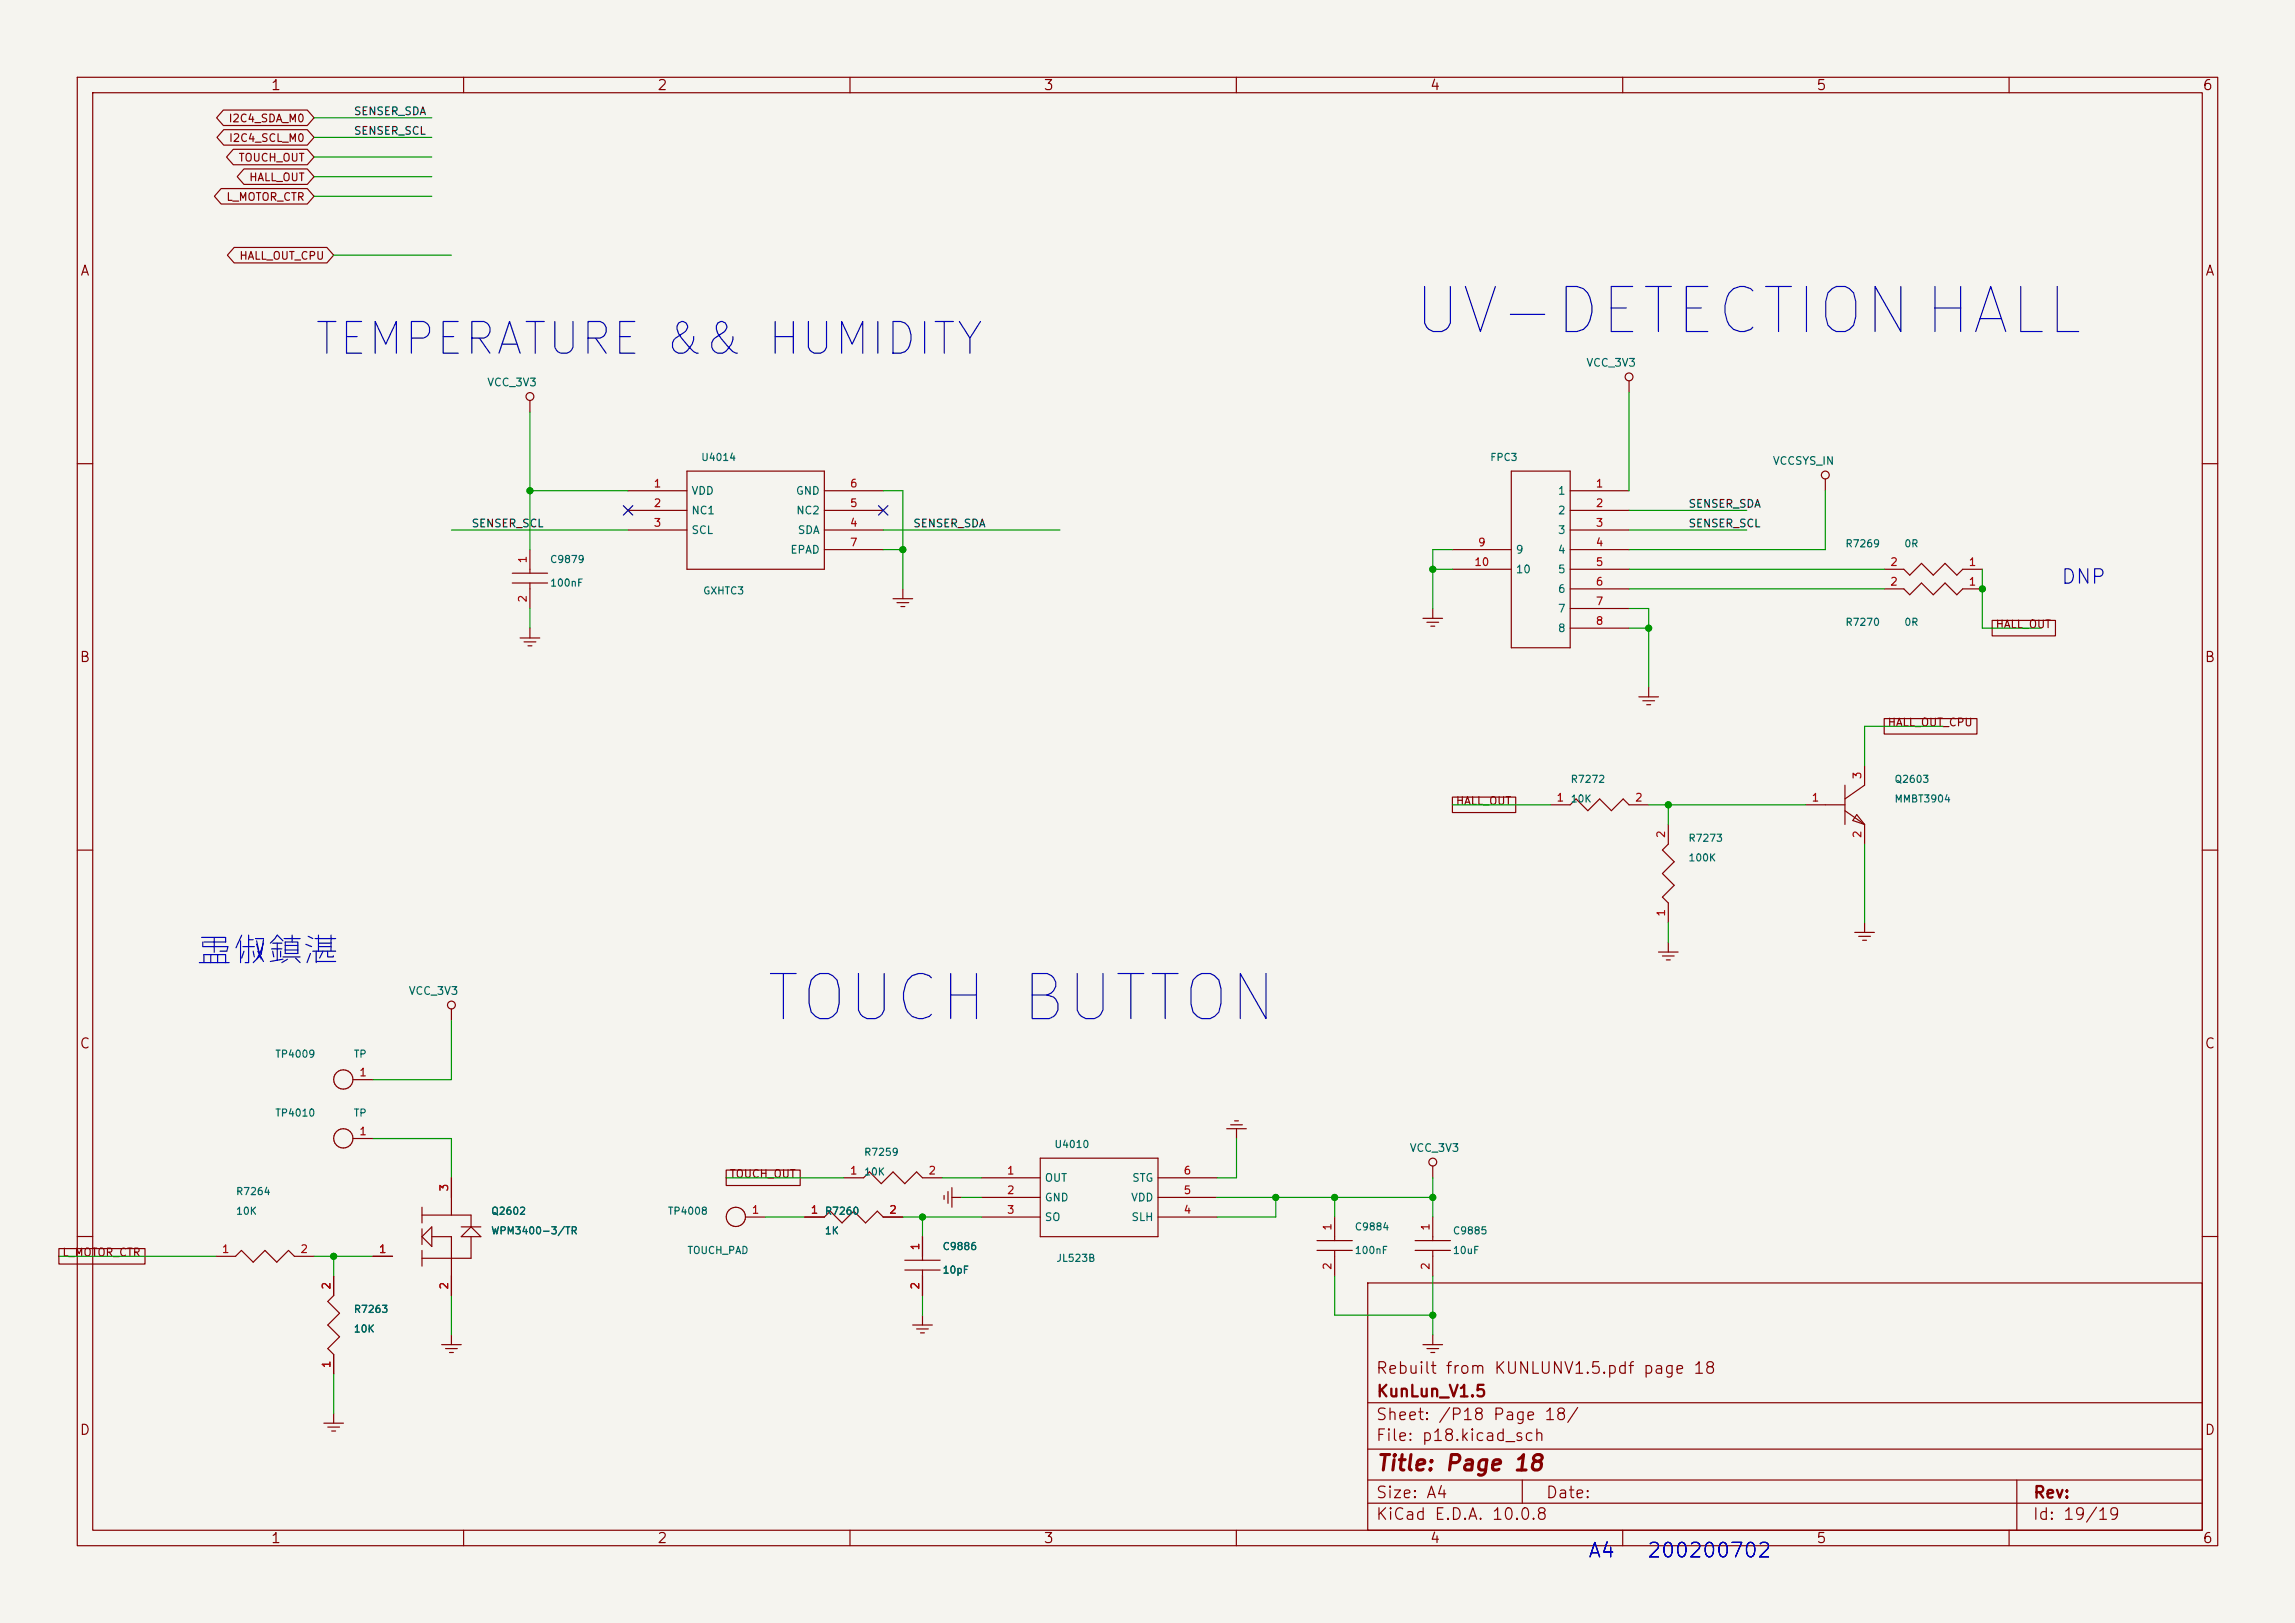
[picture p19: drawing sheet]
<svg xmlns="http://www.w3.org/2000/svg" width="297mm" height="210mm" viewBox="0 0 297 210" stroke-linecap="round" stroke-linejoin="round" font-family="sans-serif">
<defs><g id="words">
<g font-size="5.8" fill="#0000c2">
<text x="182.4" y="44.7">UV-DETECTIONHALL</text>
<text x="98.6" y="133.6">TOUCH BUTTON</text>
</g>
<text font-size="4.1" fill="#0000c2" x="40.3" y="46.9">TEMPERATURE &amp;&amp; HUMIDITY</text>
<text font-size="3.1" fill="#0000c2" x="25.2" y="125.5">盄俶鎮湛</text>
<text font-size="2" fill="#840000" x="178" y="190.8">Title: Page 18</text>
<g font-size="1.9" fill="#0000c2">
<text x="266.6" y="76">DNP</text>
<text x="205.4" y="202">A4</text>
<text x="213" y="202">200200702</text>
</g>
<g font-size="1.5" fill="#840000">
<text x="178" y="178.1">Rebuilt from KUNLUNV1.5.pdf page 18</text>
<text x="178" y="184.1">Sheet: /P18 Page 18/</text>
<text x="178" y="181.1">KunLun_V1.5</text>
<text x="178" y="186.8">File: p18.kicad_sch</text>
<text x="178" y="197">KiCad E.D.A. 10.0.8</text>
<text x="178" y="194.2">Size: A4</text>
<text x="200" y="194.2">Date:</text>
<text x="263" y="197">Id: 19/19</text>
<text x="263" y="194.2">Rev:</text>
</g>
<g font-size="1.3" fill="#840000">
<text x="35" y="12">1</text>
<text x="85" y="12">2</text>
<text x="135" y="12">3</text>
<text x="185" y="12">4</text>
<text x="235" y="12">5</text>
<text x="285" y="12">6</text>
<text x="10.3" y="36">A</text>
<text x="285.3" y="36">A</text>
<text x="10.2" y="86">B</text>
<text x="285.2" y="86">B</text>
<text x="10.2" y="136">C</text>
<text x="285.2" y="136">C</text>
<text x="10.2" y="186">D</text>
<text x="285.2" y="186">D</text>
<text x="35" y="200">1</text>
<text x="85" y="200">2</text>
<text x="135" y="200">3</text>
<text x="185" y="200">4</text>
<text x="235" y="200">5</text>
<text x="285" y="200">6</text>
</g>
<g font-size="1" fill="#840000">
<text x="29.5" y="16.1">I2C4_SDA_M0</text>
<text x="29.6" y="18.6">I2C4_SCL_M0</text>
<text x="30.8" y="21.1">TOUCH_OUT</text>
<text x="32.2" y="23.7">HALL_OUT</text>
<text x="29.2" y="26.2">L_MOTOR_CTR</text>
<text x="30.9" y="33.8">HALL_OUT_CPU</text>
<text x="258.2" y="81.5">HALL_OUT</text>
<text x="244.2" y="94.2">HALL_OUT_CPU</text>
<text x="188.3" y="104.4">HALL_OUT</text>
<text x="94.4" y="152.6">TOUCH_OUT</text>
<text x="8" y="162.8">L_MOTOR_CTR</text>
</g>
<g font-size="1" fill="#0f0f0f">
<text x="45.7" y="15.1">SENSER_SDA</text>
<text x="45.7" y="17.7">SENSER_SCL</text>
<text x="218.4" y="65.9">SENSER_SDA</text>
<text x="61" y="68.5">SENSER_SCL</text>
<text x="118.1" y="68.5">SENSER_SDA</text>
<text x="218.4" y="68.5">SENSER_SCL</text>
</g>
<g font-size="1" fill="#006464">
<text x="205.2" y="47.7">VCC_3V3</text>
<text x="63" y="50.2">VCC_3V3</text>
<text x="89.4" y="64.3">VDD</text>
<text x="102.9" y="64.3">GND</text>
<text x="201.5" y="64.3">1</text>
<text x="229.3" y="60.4">VCCSYS_IN</text>
<text x="89.4" y="66.8">NC1</text>
<text x="89.4" y="69.3">SCL</text>
<text x="102.2" y="71.9">EPAD</text>
<text x="103" y="66.8">NC2</text>
<text x="103.2" y="69.3">SDA</text>
<text x="196.1" y="71.9">9</text>
<text x="201.5" y="66.8">2</text>
<text x="201.5" y="69.3">3</text>
<text x="201.5" y="71.9">4</text>
<text x="196.1" y="74.4">10</text>
<text x="201.5" y="74.4">5</text>
<text x="201.5" y="77">6</text>
<text x="201.5" y="79.5">7</text>
<text x="201.5" y="82">8</text>
<text x="52.8" y="129">VCC_3V3</text>
<text x="182.4" y="149.3">VCC_3V3</text>
<text x="135.1" y="153.2">OUT</text>
<text x="135.1" y="155.7">GND</text>
<text x="146.3" y="155.7">VDD</text>
<text x="146.4" y="153.2">STG</text>
<text x="135.1" y="158.2">SO</text>
<text x="146.3" y="158.2">SLH</text>
</g>
<g font-size="1" fill="#a90000">
<text x="84.5" y="63.3">1</text>
<text x="84.5" y="65.9">2</text>
<text x="109.9" y="65.9">5</text>
<text x="109.9" y="63.3">6</text>
<text x="206.4" y="63.3">1</text>
<text x="206.4" y="65.9">2</text>
<text x="84.5" y="68.4">3</text>
<text x="109.9" y="68.4">4</text>
<text x="109.9" y="70.9">7</text>
<text x="191.2" y="70.9">9</text>
<text x="206.4" y="68.4">3</text>
<text x="206.4" y="70.9">4</text>
<text x="68.4" y="73" transform="rotate(-90 68.4 73)">1</text>
<text x="190.7" y="73.5">10</text>
<text x="206.4" y="73.5">5</text>
<text x="206.4" y="76">6</text>
<text x="244.5" y="76">2</text>
<text x="244.5" y="73.5">2</text>
<text x="254.7" y="76">1</text>
<text x="254.7" y="73.5">1</text>
<text x="68.4" y="78" transform="rotate(-90 68.4 78)">2</text>
<text x="206.4" y="78.6">7</text>
<text x="206.4" y="81.1">8</text>
<text x="241.1" y="100.9" transform="rotate(-90 241.1 100.9)">3</text>
<text x="201.4" y="104">1</text>
<text x="211.5" y="104">2</text>
<text x="234.4" y="104">1</text>
<text x="215.7" y="108.5" transform="rotate(-90 215.7 108.5)">2</text>
<text x="241.1" y="108.5" transform="rotate(-90 241.1 108.5)">2</text>
<text x="215.7" y="118.7" transform="rotate(-90 215.7 118.7)">1</text>
<text x="46.4" y="139.5">1</text>
<text x="46.4" y="147.1">1</text>
<text x="58.2" y="154.2" transform="rotate(-90 58.2 154.2)">3</text>
<text x="109.9" y="152.2">1</text>
<text x="120.1" y="152.2">2</text>
<text x="130.2" y="152.2">1</text>
<text x="130.2" y="154.8">2</text>
<text x="153.1" y="154.8">5</text>
<text x="153.1" y="152.2">6</text>
<text x="97.2" y="157.3">1</text>
<text x="104.8" y="157.3">1</text>
<text x="115" y="157.3">2</text>
<text x="119.2" y="161.9" transform="rotate(-90 119.2 161.9)">1</text>
<text x="130.2" y="157.3">3</text>
<text x="153.1" y="157.3">4</text>
<text x="172.5" y="159.3" transform="rotate(-90 172.5 159.3)">1</text>
<text x="185.2" y="159.3" transform="rotate(-90 185.2 159.3)">1</text>
<text x="28.6" y="162.4">1</text>
<text x="38.8" y="162.4">2</text>
<text x="43" y="166.9" transform="rotate(-90 43 166.9)">2</text>
<text x="49" y="162.4">1</text>
<text x="58.2" y="166.9" transform="rotate(-90 58.2 166.9)">2</text>
<text x="119.2" y="166.9" transform="rotate(-90 119.2 166.9)">2</text>
<text x="172.5" y="164.4" transform="rotate(-90 172.5 164.4)">2</text>
<text x="185.2" y="164.4" transform="rotate(-90 185.2 164.4)">2</text>
<text x="43" y="177.1" transform="rotate(-90 43 177.1)">1</text>
</g>
<g font-size=".9" fill="#006464">
<text x="90.7" y="59.9">U4014</text>
<text x="192.8" y="59.9">FPC3</text>
<text x="238.7" y="71">R7269</text>
<text x="246.4" y="71">0R</text>
<text x="71.1" y="73.1">C9879</text>
<text x="71.1" y="76.1">100nF</text>
<text x="90.9" y="77.1">GXHTC3</text>
<text x="238.7" y="81.2">R7270</text>
<text x="246.4" y="81.2">0R</text>
<text x="203.2" y="101.5">R7272</text>
<text x="245.1" y="101.5">Q2603</text>
<text x="203.2" y="104.1">10K</text>
<text x="245.1" y="104.1">MMBT3904</text>
<text x="218.4" y="109.1">R7273</text>
<text x="218.4" y="111.7">100K</text>
<text x="35.5" y="137.1">TP4009</text>
<text x="45.7" y="137.1">TP</text>
<text x="35.5" y="144.7">TP4010</text>
<text x="45.7" y="144.7">TP</text>
<text x="111.7" y="149.8">R7259</text>
<text x="136.4" y="148.8">U4010</text>
<text x="30.5" y="154.9">R7264</text>
<text x="111.7" y="152.3">10K</text>
<text x="30.5" y="157.4">10K</text>
<text x="63.5" y="157.4">Q2602</text>
<text x="63.5" y="159.9">WPM3400-3/TR</text>
<text x="86.3" y="157.4">TP4008</text>
<text x="106.7" y="157.4">R7260</text>
<text x="106.7" y="159.9">1K</text>
<text x="121.9" y="162">C9886</text>
<text x="175.2" y="159.4">C9884</text>
<text x="187.9" y="159.9">C9885</text>
<text x="88.9" y="162.5">TOUCH_PAD</text>
<text x="121.9" y="165">10pF</text>
<text x="136.6" y="163.5">JL523B</text>
<text x="175.2" y="162.5">100nF</text>
<text x="187.9" y="162.5">10uF</text>
<text x="45.7" y="170.1">R7263</text>
<text x="45.7" y="172.6">10K</text>
</g>
</g></defs>
<path d="M0 0h297v210h-297z" fill="#f5f4ef" stroke="#f5f4ef" stroke-width=".13"/>
<g fill="none" stroke="#840000" stroke-width=".15">
<path d="M10 10h277v190h-277zM12 12h273v186h-273zM28.9 14.2h10.9l.8 1-.8 1h-10.9l-.9-1zM29 16.8h10.8l.8 1-.8 1h-10.8l-.9-1zM30.2 19.3h9.6l.8 1-.8 1h-9.6l-.9-1zM60 10v2M110 10v2M160 10v2M210 10v2M260 10v2M28.6 24.4h11.2l.8 1-.8 1h-11.2l-.9-1zM30.3 32h12l.9 1-.9 1h-12l-.9-1z"/>
<path d="M31.6 21.9h8.2l.8 1-.8 1h-8.2l-.9-1zM68.6 51.8v1.5M210.8 49.3v1.5M10 60h2M66.3 74.2h4.6M66.3 75.4h4.6M68.6 71.1v3.1M68.6 75.4v3.3M81.3 63.5h7.6M81.3 66h7.6M81.3 68.6h7.6M88.9 61h17.8v12.7h-17.8z"/>
<path d="M106.7 63.5h7.6M106.7 66h7.6M106.7 68.6h7.6M106.7 71.1h7.6M115.6 77.5h2.5M116.1 78h1.5M116.6 78.5h.5M116.8 76.2v1.3M185.4 78.7v1.3M188 71.1h7.6M188 73.7h7.6M195.6 61h7.6v22.8h-7.6z"/>
<path d="M203.2 63.5h7.6M203.2 66h7.6M203.2 68.6h7.6M203.2 71.1h7.6M203.2 73.7h7.6M203.2 76.2h7.6M203.2 78.7h7.6M236.2 62v1.5M243.8 73.7h2.6l.7 .7 1.6-1.5 1.5 1.5 1.5-1.5 1.5 1.5 .8-.7h2.5M243.8 76.2h2.6l.7 .8 1.6-1.6 1.5 1.6 1.5-1.6 1.5 1.6 .8-.8h2.5M285 60h2M67.3 82.6h2.5"/>
<path d="M67.8 83.1h1.5M68.3 83.6h.5M68.6 81.3v1.3M184.1 80h2.6M184.7 80.5h1.5M185.2 81h.5M203.2 81.3h7.6M212.1 90.2h2.5M212.6 90.7h1.5M213.1 91.2h.5M213.4 88.9v1.3M241.3 99.1v2.5l-2.5 1.8"/>
<path d="M243.8 93h12v2h-12zM257.8 80.3h8.2v2h-8.2zM10 110h2M188 103.1h8.2v2h-8.2zM200.7 104.1h2.5l.8-.7 1.5 1.5 1.5-1.5 1.5 1.5 1.6-1.5 .7 .7h2.6M215.9 106.7v2.5l-.8 .8 1.6 1.5-1.6 1.5 1.6 1.6-1.6 1.5 .8 .7v2.6M238.8 104.1h-5.1M238.8 101.6v5.1M238.8 104.9l2.5 1.8M240.3 105.4l1 1.3-1.5-.5zM241.3 106.7v2.5M241.3 119.4v1.3"/>
<path d="M285 110h2M45.7 139.7h2.6M58.4 130.6v1.5M214.6 123.2h2.6M215.1 123.7h1.6M215.6 124.2h.6M215.9 121.9v1.3M240 120.7h2.6M240.5 121.2h1.6M241 121.7h.6M45.7 147.3h2.6M54.6 156.2v2"/>
<path d="M54.6 159v2M54.6 157.2h6.4v1.5M58.4 152.4v4.8M59.7 158.7h2.5M94 151.4h9.6v2h-9.6zM96.5 157.5h2.6M104.1 157.5h2.6l.7-.8 1.6 1.5 1.5-1.5 1.5 1.5 1.5-1.5 .8 .8h2.5M109.2 152.4h2.6l.7-.8 1.5 1.6 1.6-1.6 1.5 1.6 1.5-1.6 .8 .8h2.5M122.2 154.7v.5M122.7 154.2v1.5M123.2 153.7v2.5M123.2 154.9h1.3"/>
<path d="M127 157.5h7.6M127 154.9h7.6M127 152.4h7.6M134.6 149.9h15.3v10.1h-15.3zM149.9 157.5h7.6M149.9 154.9h7.6M149.9 152.4h7.6M158.7 146.1h2.6M159.3 145.5h1.5M159.8 145h.5M160 146.1v1.2M172.7 157.5v3"/>
<path d="M185.4 150.9v1.5M185.4 157.5v3M7.6 161.6h11.2v2h-11.2zM10 160h2M27.9 162.6h2.6l.7-.8 1.6 1.5 1.5-1.5 1.5 1.5 1.5-1.5 .8 .8h2.5M43.2 165.1v2.5l-.8 .8 1.5 1.5-1.5 1.5 1.5 1.6-1.5 1.5 .8 .8v2.5M48.3 162.6h2.5M54.6 161.8v2M54.6 160l1.3-1.3v2.6zM55.9 160h2.5v7.6M57.1 174h2.6M57.7 174.5h1.5"/>
<path d="M58.2 175h.5M58.4 172.7v1.3M59.7 160l1.3-1.3 1.2 1.3zM61 160v2.8h-6.4M117.1 163.1h4.6M117.1 164.3h4.6M118.1 171.5h2.5M118.6 172h1.5M119.1 172.5h.5M119.4 160v3.1M119.4 164.3v3.3M119.4 170.2v1.3"/>
<path d="M170.4 160.5h4.6M170.4 161.8h4.6M172.7 161.8v3.3M177 166h108v32h-108zM183.1 160.5h4.6M183.1 161.8h4.6M184.1 174h2.6M184.7 174.5h1.5M185.2 175h.5M185.4 161.8v3.3M185.4 172.7v1.3M285 160h2"/>
<path d="M41.9 184.2h2.5M42.4 184.7h1.5M42.9 185.2h.5M43.2 182.9v1.3M60 198v2M110 198v2M160 198v2M177 194.5h108M177 191.5h108M177 187.5h108M177 181.5h108M197 191.5v3"/>
<path d="M210 198v2M260 198v2M261 191.5v6.5"/>
<circle cx="68.6" cy="51.3" r=".51"/>
<circle cx="210.8" cy="48.8" r=".51"/>
<circle cx="236.2" cy="61.5" r=".51"/>
<circle cx="44.4" cy="139.7" r="1.25"/>
<circle cx="58.4" cy="130" r=".51"/>
<circle cx="44.4" cy="147.3" r="1.25"/>
<circle cx="95.2" cy="157.5" r="1.25"/>
<circle cx="185.4" cy="150.4" r=".51"/>
</g>
<g fill="none" stroke="#009600" stroke-width=".15">
<path d="M40.6 17.8h15.3M40.6 15.2h15.3M40.6 20.3h15.3M40.6 22.9h15.3M40.6 25.4h15.3M43.2 33h15.2M68.6 53.3v17.8M210.8 50.8v12.7M58.4 68.6h22.9M68.6 78.7v2.6M68.6 63.5h12.7M114.3 68.6h22.9"/>
<path d="M114.3 71.1h2.5M114.3 63.5h2.5v12.7M185.4 73.7h2.6M188 71.1h-2.6v7.6M210.8 66h15.3M210.8 68.6h15.3M210.8 78.7h2.6v10.2M210.8 73.7h33M210.8 76.2h33M236.2 63.5v7.6h-25.4M256.5 73.7v7.6h7.7M210.8 81.3h2.6"/>
<path d="M251.5 94h-10.2v5.1M188 104.1h12.7M213.4 104.1h20.3M215.9 104.1v2.6M215.9 119.4v2.5M241.3 109.2v10.2M58.4 132.1v7.6h-10.1M48.3 147.3h10.1v5.1M94 152.4h15.2M99.1 157.5h5M116.8 157.5h10.2M119.4 157.5v2.5"/>
<path d="M121.9 152.4h5.1M124.5 154.9h2.5M157.5 154.9h27.9M160 147.3v5.1h-2.5M165.1 154.9v2.6h-7.6M172.7 154.9v2.6M185.4 152.4v5.1M7.6 162.6h20.3M40.6 162.6h7.7M43.2 162.6v2.5M43.2 177.8v5.1M58.4 167.6v5.1"/>
<path d="M119.4 167.6v2.6M172.7 165.1v5.1h12.7M185.4 165.1v7.6"/>
</g>
<path d="M80.7 65.4l1.2 1.2M81.9 65.4l-1.2 1.2M113.7 65.4l1.2 1.2M114.9 65.4l-1.2 1.2" fill="none" stroke="#000084" stroke-width=".15"/>
<g fill="#009600">
<circle cx="165.1" cy="154.9" r=".46"/>
<circle cx="119.4" cy="157.5" r=".46"/>
<circle cx="116.8" cy="71.1" r=".46"/>
<circle cx="185.4" cy="154.9" r=".46"/>
<circle cx="172.7" cy="154.9" r=".46"/>
<circle cx="185.4" cy="170.2" r=".46"/>
<circle cx="215.9" cy="104.1" r=".46"/>
<circle cx="185.4" cy="73.7" r=".46"/>
<circle cx="213.4" cy="81.3" r=".46"/>
<circle cx="256.5" cy="76.2" r=".46"/>
<circle cx="68.6" cy="63.5" r=".46"/>
<circle cx="43.2" cy="162.6" r=".46"/>
</g>
<use href="#words"/>
</svg>
